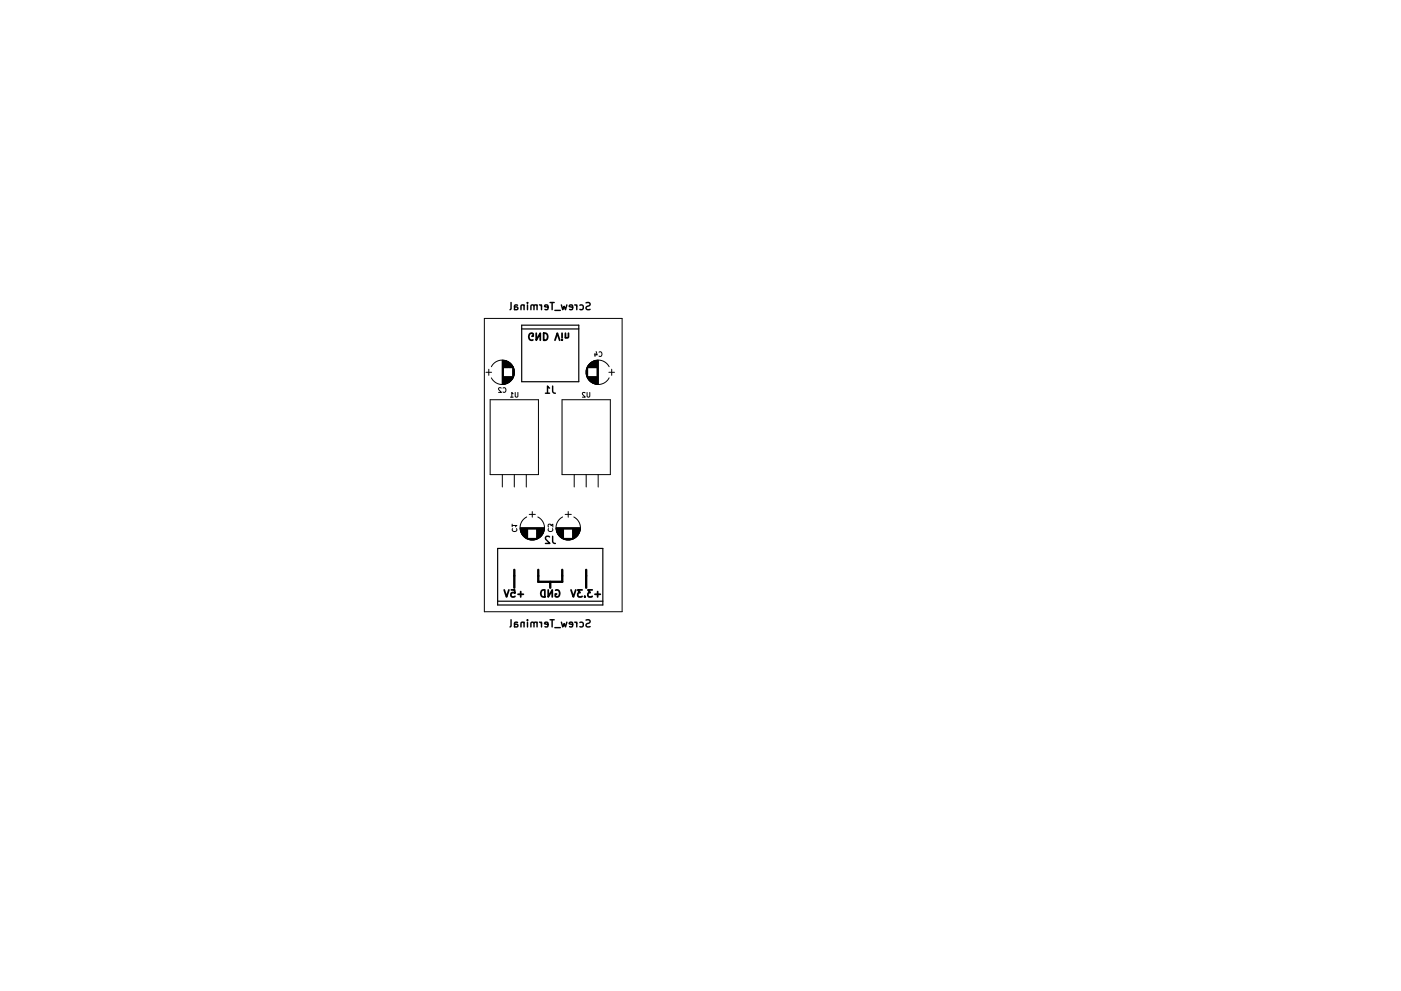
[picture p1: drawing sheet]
<svg xmlns="http://www.w3.org/2000/svg" width="297mm" height="210mm" viewBox="0 0 297 210" stroke-linecap="round" stroke-linejoin="round" font-family="sans-serif">
<path d="M109 120.9v3.8M114.1 120.9v2.5h5.1v-2.5M116.7 123.4v1.3M124.3 120.9v3.8" fill="none" stroke="#000" stroke-width=".5"/>
<g fill="none" stroke="#000" stroke-width=".38">
<path d="M112.8 71.3h.3v-.5a.71 .71 0 0 0-1 .6 .71 .71 0 0 0 .7 .8l.2-.1M113.7 70.7v1.5l.9-1.5v1.5M115.3 70.7a.76 .76 0 0 1 .8 .7 .76 .76 0 0 1-.8 .8zM117.7 72.2l.5-1.5 .5 1.5M119.2 72v.2M119.2 70.7v1M119.9 70.7v1M120.5 70.7v.9l-.4 .1-.2-.2M106.9 125.2l.5 1.5 .5-1.5M108.4 125.2h.7l.1 .7-.2-.2-.5 .1-.2 .2 .1 .5 .2 .2 .6-.2M109.8 126.1h1.2M110.4 125.5v1.2"/>
<path d="M114.8 125.4l.7-.2v1.5a.78 .78 0 0 1-.8-.4 .78 .78 0 0 1 .1-.9zM116.2 125.2v1.5l.9-1.5v1.5M117.8 125.2a.7 .7 0 0 1 .9 .7 .7 .7 0 0 1-.9 .7l-.1-.6h.3M121.1 125.2l.5 1.5 .5-1.5M123.4 125.2h-.9l.5 .5-.4 .2v.6l.2 .2 .6-.2M124 126.5v.2M125.6 125.2h-1l.5 .5-.4 .2v.6l.2 .2 .7-.2M126.1 126.1h1.2M126.7 125.5v1.2"/>
</g>
<g fill="none" stroke="#000" stroke-width=".21">
<path d="M102.7 67.6h29.2v62.2h-29.2zM103 79h1.2M103.6 78.3v1.3M104.2 77.8a2.59 2.59 0 0 1 4.6 0M106.5 76.4v5.1M106.6 76.4v5.1M106.7 76.4v5.1M106.8 76.5v1.5M106.8 80v1.5M106.9 80l-.1 1.5M106.9 76.5v1.5M106.9 80v1.5"/>
<path d="M107 76.5v1.5M107 80v1.5M107.1 76.5v1.5M107.1 80v1.5M107.2 76.5v1.5M107.2 80v1.4M107.3 76.6v1.4M107.3 80v1.4M107.4 76.6v1.4M107.4 80v1.4M107.5 76.6v1.4M107.5 80v1.3"/>
<path d="M107.5 76.7v1.3M107.6 80l-.1 1.3M107.6 76.7v1.3M107.6 80v1.3M107.7 76.7v1.3M107.7 80v1.2M107.8 76.8v1.2M107.8 80v1.2M107.9 80l-.1 1.2M107.9 76.9v1.1M107.9 80v1.1M108 76.9v1.1"/>
<path d="M108 80v1.1M108 80v1M108.1 77v1M108.1 80v1M108.2 77.1v.9M108.2 80v.9M108.2 80v.8M108.3 77.2v.8M108.3 80v.8M108.4 80l-.1 .8M108.4 77.3v.7M108.4 80v.7"/>
<path d="M108.4 80v.6M108.5 77.4v.6M108.5 80v.6M108.6 77.5v.5M108.6 80v.5M108.6 80v.4M108.6 77.6v.4M108.7 80l-.1 .4M108.7 77.7v2.5M108.8 77.8v2.4M108.8 77.8a2.59 2.59 0 0 1-1.1 3.5 2.59 2.59 0 0 1-3.5-1.1M108.8 77.9v2.2"/>
<path d="M108.9 78.1v1.8M108.9 78.2v1.6M109 78.3v1.4M109 78.6v.7M124.3 78.4v1.1M124.4 78.3v1.4M124.4 78.2v1.6M124.5 78v2M124.5 77.9v2.2M124.5 77.8a2.59 2.59 0 0 0 1.2 3.5 2.59 2.59 0 0 0 3.4-1.1M124.6 77.8v2.4M124.6 77.7v2.5"/>
<path d="M124.6 80l.1 .4M124.7 77.6v.4M124.7 77.5v.5M124.7 80v.4M124.8 77.5v.5M124.8 80v.5M124.8 80v.6M124.8 77.4v.6M124.9 77.3v.7M124.9 80v.6M124.9 80v.7M125 80v.8"/>
<path d="M125 77.2v.8M125.1 77.1v.9M125.1 80v.8M125.1 80l.1 .9M125.2 77.1v.9M125.2 77v1M125.2 80v1M125.3 80v1M125.3 76.9v1.1M125.4 76.9v1.1M125.4 80v1.1M125.4 80l.1 1.2"/>
<path d="M125.5 76.8v1.2M125.5 80v1.2M125.6 76.8v1.2M125.6 80v1.2M125.6 76.7v1.3M125.7 76.7v1.3M125.7 80v1.3M125.8 80v1.3M125.8 76.7v1.3M125.8 76.6v1.4M125.9 76.6v1.4M125.9 80v1.4"/>
<path d="M125.9 80l.1 1.4M126 76.6v1.4M126 80v1.4M126.1 80v1.4M126.1 76.5v1.5M126.2 75v.6M126.2 76.5v1.5M126.2 80v1.4M126.2 80v1.5M126.2 80l.1 1.5M126.3 76.5v1.5M126.3 80v1.5"/>
<path d="M126.4 76.5v1.5M126.4 80v1.5M126.4 74.6l.2 .7h-.6M126.5 76.5v1.5M126.5 80v1.5M126.6 76.5v1.5M126.6 80v1.5M126.6 76.4v5.1M126.7 76.4v5.1M126.8 76.4v5.1M127 74.7a.44 .44 0 0 1 .6 .4 .44 .44 0 0 1-.6 .4M129.1 79h1.2"/>
<path d="M129.1 77.8a2.59 2.59 0 0 0-4.6 0M129.7 78.3v1.3M103.9 84.8h10.3v15.9h-10.3zM106.3 82.3h-.4l-.2 .2 .6 .8h-.6M106.6 82.3a.44 .44 0 0 1 .7 .5 .44 .44 0 0 1-.7 .4M108.2 84.3h.6M108.8 83.5l-.3-.2v1M109.2 83.3v.8l.2 .2 .4-.2v-.8M119.2 84.8h10.2v15.9h-10.2zM124 83.4l-.3-.1-.2 .2 .6 .8h-.6M124.5 83.3v.8l.2 .2 .3-.2v-.8M106.5 100.7v2.6"/>
<path d="M108.6 111.5h1l-.3 .3M108.6 111.2v.6M108.7 112.2a.44 .44 0 0 0 .4 .6 .44 .44 0 0 0 .4-.6M109 100.7v2.6M110.3 112h5.1M110.3 112.1h5.1M110.3 112.2h5.1M110.3 112.3h1.6M110.3 112.4h1.6M110.3 112.5h1.6M110.4 112.5h1.5M110.4 112.6h1.5"/>
<path d="M110.4 112.7h1.5M110.4 112.8h1.5M110.5 112.9h1.4M110.5 113h1.4M110.5 113.1h1.4M110.6 113.1h1.3M110.6 113.2h1.3M110.6 113.3h1.3M110.7 113.3h1.2M110.7 113.4h1.2M110.8 113.5h1.1M110.9 113.6h1"/>
<path d="M110.9 113.7h1M111 113.7h.9M111 113.8h.9M111.1 113.8h.8M111.2 113.9h.7M111.2 114h.7M111.3 114.1h.6M111.4 114.1h.5M111.5 114.1h.4M111.6 100.7v2.6M111.6 114.2h2.5M111.7 114.3h2.3"/>
<path d="M111.7 109.7a2.59 2.59 0 0 0 0 4.6M111.9 114.4h1.9M112 114.4h1.7M112.1 114.5h1.5M112.2 109.1h1.3M112.5 114.5h.7M112.9 108.5v1.2M113.8 112.3h1.6M113.8 112.4h1.6M113.8 112.5h1.6M113.8 112.6h1.5M113.8 112.7h1.5"/>
<path d="M113.8 112.8h1.5M113.8 112.9h1.4M113.8 113.1h1.4M113.8 113.1h1.3M113.8 113.2h1.3M113.8 113.3h1.3M113.8 113.4h1.2M113.8 113.5h1.1M113.8 113.6h1M113.8 113.7h.9M113.8 113.8h.9M113.8 113.9h.8"/>
<path d="M113.8 113.9h.7M113.8 114.1h.6M113.8 114.1h.5M114 109.7a2.59 2.59 0 0 1 1.2 3.5 2.59 2.59 0 0 1-3.5 1.1M114.2 114.1l-.4 .1M114.5 114h-.7M114.6 113.8l-.8 .1M114.8 113.7h-1M114.9 113.5h-1.1M115 113.3h-1.2M115.1 113.1l-1.3 .1M115.2 113h-1.4"/>
<path d="M115.3 112.8l-1.5 .1M115.3 112.7h-1.5M115.4 112.5h-1.6M115.4 112.3l-1.6 .1M116.3 112.2a.44 .44 0 0 0 .4 .6 .44 .44 0 0 0 .4-.6M116.3 111.8l-.1-.4 .2-.2 .3 .1 .1 .2 .4-.3v.6M117.9 112h5.1M117.9 112.1h5.1M117.9 112.2h5.1M117.9 112.3h1.6M118 112.4h1.5M118 112.5h1.5"/>
<path d="M118 112.6h1.5M118 112.7h1.5M118 112.8h1.5M118.1 112.8h1.4M118.1 112.9h1.4M118.1 113h1.4M118.2 113.1h1.3M118.2 113.2h1.3M118.3 113.3h1.2M118.3 113.4h1.2M118.4 113.4h1.1M118.4 113.5h1.1"/>
<path d="M118.5 113.6h1M118.5 113.7h1M118.6 113.7h.9M118.6 113.8h.9M118.7 113.8h.8M118.8 113.9h.7M118.9 114h.6M119 114.1h.5M119.1 114.1h.4M119.2 114.2h2.5M119.3 114.3h2.4M119.3 109.7a2.59 2.59 0 0 0-1.1 3.5 2.59 2.59 0 0 0 3.5 1.1"/>
<path d="M119.4 114.3h2.2M119.5 114.4h1.9M119.6 114.4h1.7M119.8 114.5h1.4M119.8 109.1h1.3M120.1 114.5h.7M120.5 108.5v1.2M121.5 112.3h1.5M121.5 112.4h1.5M121.5 112.5h1.5M121.5 112.6h1.5M121.5 112.6h1.4"/>
<path d="M121.5 112.7h1.4M121.5 112.8h1.4M121.5 112.9h1.4M121.5 112.9h1.3M121.5 113.1h1.3M121.5 113.2h1.2M121.5 113.3h1.2M121.5 113.4h1.1M121.5 113.5h1M121.5 113.6h1M121.5 113.6h.9M121.5 113.7h.8"/>
<path d="M121.5 113.8h.8M121.5 113.9h.7M121.5 113.9h.6M121.5 114.1h.5M121.5 114.1h.4M121.7 109.7a2.59 2.59 0 0 1 0 4.6M121.7 100.7v2.6M121.9 114.1l-.4 .1M122.1 114h-.6M122.3 113.8l-.8 .1M122.4 113.7h-.9M122.6 113.5h-1.1"/>
<path d="M122.7 113.3h-1.2M122.7 113.1l-1.2 .1M122.8 113h-1.3M122.9 112.8l-1.4 .1M122.9 112.7h-1.4M123 112.5h-1.5M123 112.3l-1.5 .1M124.3 100.7v2.6M126.8 100.7v2.6"/>
</g>
<path d="M110.6 69.8h12.1M110.6 69h12.1v12h-12.1zM105.5 116.4h22.3v12h-22.3zM105.5 127.6h22.3" fill="none" stroke="#000" stroke-width=".25"/>
<g fill="none" stroke="#000" stroke-width=".3">
<path d="M108.4 64.2v1.3l-.3 .2M109.1 65.1h.5l.2 .2-.2 .4-.5-.1M109.7 64.8h-.5l-.1 .9M111.1 64.8l-.2-.1-.4 .1v.9M111.1 64.7v1M111.8 64.2v.1M111.8 64.7v1M113.2 64.9l-.2-.2-.4 .1v.9M113.9 64.8l-.2-.1-.4 .1-.1 .9M113.9 64.7v1M114.4 64.7l.4 .3M114.8 64.7v1"/>
<path d="M116.2 65.2l-.7-.1v-.3l.5-.1 .2 .2-.1 .7h-.6M116.6 64.2h.9M117.1 64.2v1.5M117.6 65.9h1.2M119 64.7l.3 1 .3-.7 .3 .7 .3-1M121.4 65.2l-.7-.1 .1-.3 .4-.1 .2 .2-.1 .7h-.5M121.9 64.7l.4 .3M122.3 64.7v1M122.9 64.8l.5-.1 .3 .3-.2 .6h-.6M124.2 64.3l.6-.1 .3 .3-.1 .3-.7 .3v.5l.2 .1 .6-.1M115.6 83.4h.9M116.5 82.3l-.4-.4v1.5"/>
<path d="M117.2 81.9v1.1a.49 .49 0 0 0 .6 .4M116.5 113.9l-.6-.1-.3 .4 1 1.1h-1M117.2 113.8v1.1a.49 .49 0 0 0 .6 .4M108.4 131.5v1.3l-.3 .2M109.1 132.4h.5l.2 .3-.2 .3-.5-.1M109.7 132.1h-.5l-.1 .9M111.1 132.1l-.2-.1-.4 .1v.9M111.1 132v1M111.8 131.5v.1M111.8 132v1M113.2 132.2l-.2-.2-.4 .1v.9M113.9 132.1l-.2-.1-.4 .1-.1 .9"/>
<path d="M113.9 132v1M114.4 132l.4 .3M114.8 132v1M116.2 132.5l-.7-.1v-.3l.5-.1 .2 .2-.1 .7h-.6M116.6 131.5h.9M117.1 131.5v1.5M117.6 133.2h1.2M119 132l.3 1 .3-.7 .3 .7 .3-1M121.4 132.5l-.7-.1 .1-.3 .4-.1 .2 .2-.1 .7h-.5M121.9 132l.4 .3M122.3 132v1M122.9 132.1l.5-.1 .3 .3-.2 .6h-.6"/>
<path d="M124.2 131.6l.6-.1 .3 .3-.1 .3-.7 .3v.5l.2 .1 .6-.1"/>
</g>
</svg>
